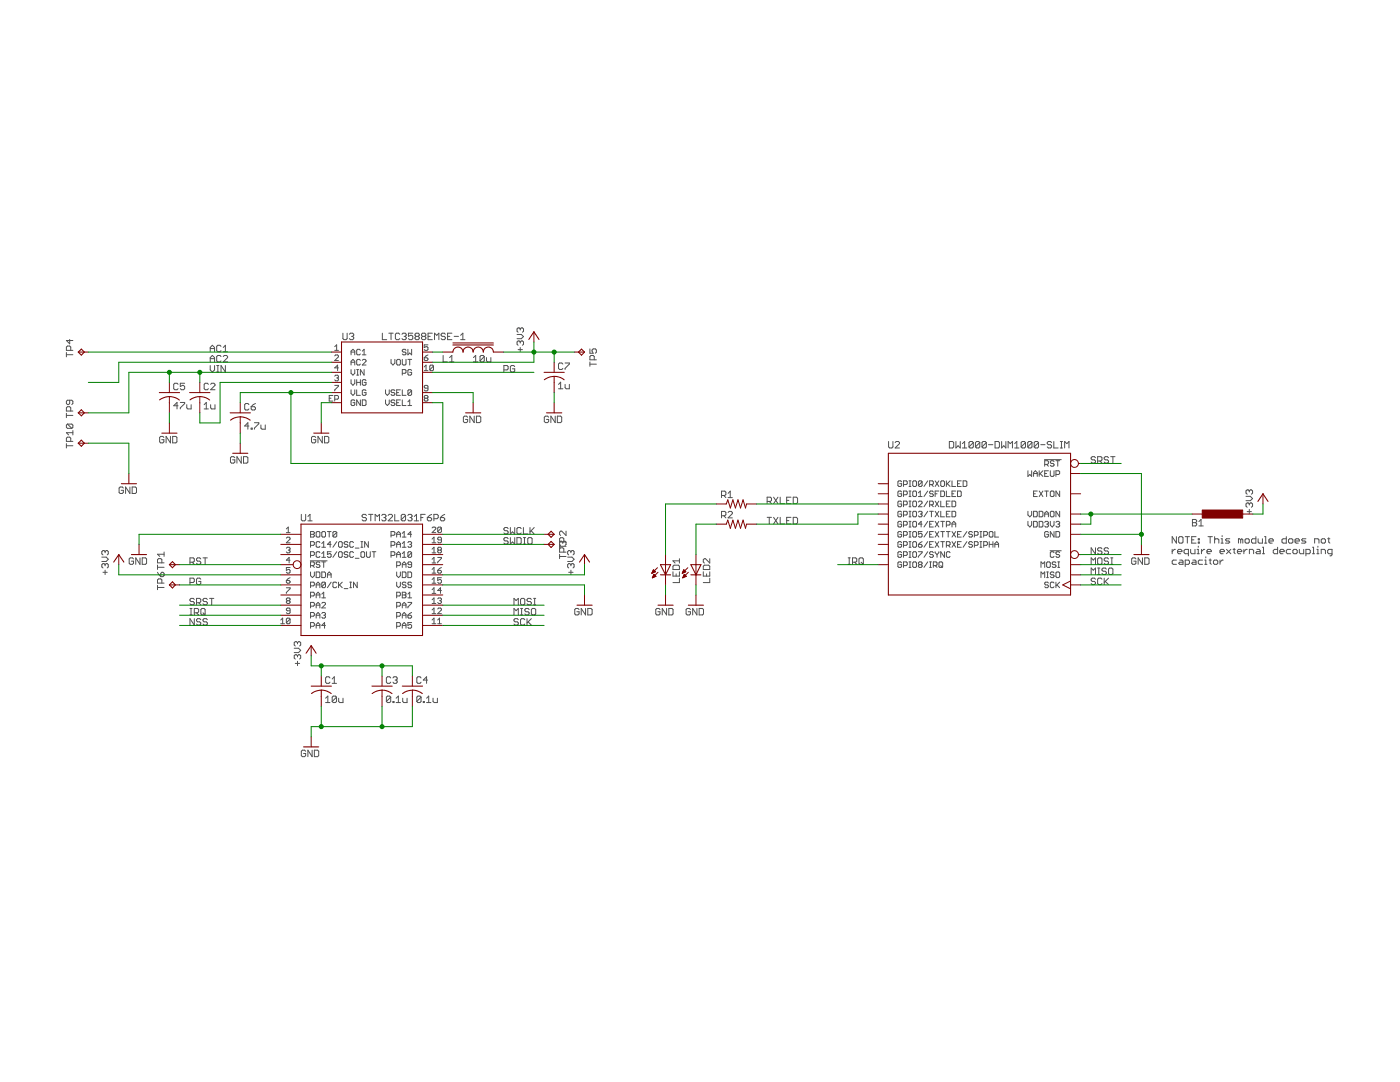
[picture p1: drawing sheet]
<svg xmlns="http://www.w3.org/2000/svg" width="279mm" height="216mm" viewBox="0 0 279 216" stroke-linecap="round" stroke-linejoin="round" font-family="sans-serif">
<g fill="none" stroke="#505050" stroke-width=".2">
<path d="M13.3 70.8h1.2M13.3 70.3v.9M13.9 79.9v.6l-.2 .2h-.2l-.2-.2v-.4l.2-.2h.8l.2 .2v.4l-.2 .2M13.9 67.7v.9l-.6-.7h1.2M14.1 69.9v-.6l-.2-.3h-.4l-.2 .3v.6h1.2M35.5 76.7l-.2-.2h-.4l-.2 .2v.9l.2 .2h.4l.2-.2M36.9 76.5h-.9v.6l.4-.2 .5 .2v.5l-.3 .2h-.4l-.2-.2M41.6 76.7l-.2-.2h-.4l-.3 .2v.9l.3 .2h.4l.2-.2M42 70.2v-.9l.4-.4 .4 .4v.9M42 72.2v-.8l.4-.5 .4 .5v.8M42 72.9v.9l.4 .4 .4-.4v-.9M42 71.6h.8"/>
<path d="M42 69.6h.8M42 76.7l.2-.2h.5l.2 .2v.2l-.9 .9h.9M43.2 72.9h.5M43.2 74.2h.5M43.5 72.9v1.3M44.1 71.1l-.2-.2h-.4l-.3 .2v.9l.3 .2h.4l.2-.2M44.1 69.1l-.2-.2h-.4l-.3 .2v.9l.3 .2h.4l.2-.2M44.6 71.1l.2-.2h.4l.2 .2v.3l-.8 .8h.8M44.6 69.3l.4-.4v1.3M44.6 70.2h.8M45 72.9v1.3l-.9-1.3v1.3M65.7 79.5h.4"/>
<path d="M66.4 78.9h-.7v1.1h.7M66.8 69.2l.4-.4v1.1M66.8 71l.2-.2h.4l.1 .2v.2l-.7 .7h.7M66.8 75.1l.2-.2h.4l.1 .2-.1 .3M66.8 76.9h.7v.2l-.7 .7v.2M66.8 79.7h.6l.1-.2v-.4l-.1-.2h-.6v1.1M66.8 69.9h.7M67.2 75.4h.2M67.4 75.4l.1 .2-.1 .4h-.4l-.2-.2M67.5 73.4h-.7l.6-.5v1.1M68.4 66.5v1.1l.2 .2h.5l.2-.2v-1.1M69.7 66.7l.2-.2h.5l.2 .2-.2 .4"/>
<path d="M70.1 70.8v-.7l.3-.4 .4 .4v.7M70.1 72.8v-.7l.3-.4 .4 .4v.7M70.1 73.7v.8l.3 .3 .4-.3v-.8M70.1 75.8v.7l.3 .4 .4-.4v-.7M70.1 77.8v.7l.3 .4 .4-.4v-.7M70.1 70.3h.7M70.1 72.3h.7M70.1 67.1h.3M70.4 67.1l.2 .2v.3l-.2 .2h-.5l-.2-.2M70.8 80l-.2-.2h-.3l-.2 .2v.7l.2 .2h.3l.2-.2v-.4h-.4M71.2 75.8v1.1M71.2 77.8v1.1h.7"/>
<path d="M71.2 76.3h.7M71.2 74.8h.4M71.2 73.7h.4M71.4 73.7v1.1M71.9 69.9l-.2-.2h-.3l-.2 .2v.7l.2 .2h.3l.2-.2M71.9 71.9l-.2-.2h-.3l-.2 .2v.7l.2 .2h.3l.2-.2M71.9 79.8v1.1l-.7-1.1v1.1M71.9 75.8v1.1M72.3 79.8h.6l.1 .2v.7l-.1 .2h-.6zM72.3 71.9l.2-.2h.4l.1 .2v.2l-.7 .7h.7M72.3 70.8h.7M72.3 70.1l.4-.4v1.1"/>
<path d="M72.7 73.7v1.1l-.8-1.1v1.1M73 78l-.1-.2h-.4l-.2 .2v.7l.2 .2h.4l.1-.2v-.4h-.3M73 75.9l-.1-.1h-.4l-.2 .1v.8l.2 .2h.4l.1-.2v-.4h-.3M76.3 66.5v1.3h.9M76.9 77.8v.7l.4 .4 .4-.4v-.7M76.9 79.8v.7l.4 .4 .4-.4v-.7M77.6 66.5h.9M78 71.7v.8l.4 .3 .4-.3v-.8M78 66.5v1.3M78.8 78l-.2-.2h-.4l-.2 .2 .2 .3h.4l.2 .2-.2 .4h-.4l-.2-.2M78.8 80l-.2-.2h-.4l-.2 .4 .2 .1h.4l.2 .4-.2 .2h-.4l-.2-.2M79.2 78.3h.3"/>
<path d="M79.4 71.7h.3l.2 .2v.7l-.2 .2h-.3l-.2-.2v-.7zM79.8 66.7l-.2-.2h-.5l-.2 .2v.9l.2 .2h.5l.2-.2M79.9 77.8h-.7v1.1h.7M79.9 79.8h-.7v1.1h.7M80.2 66.7l.2-.2h.5l.2 .2-.2 .4M80.3 71.7v.9l.2 .2h.3l.2-.2v-.9M80.3 74.5h.5l.2-.2v-.4l-.2-.2h-.5v1.1M80.3 77.8v1.1h.7M80.3 79.8v1.1h.7M80.6 67.1h.3M80.9 67.1l.2 .2v.3l-.2 .2h-.5l-.2-.2M81 69.9l-.2-.2h-.3l-.2 .2 .2 .4h.3l.2 .1-.2 .4h-.3l-.2-.2"/>
<path d="M81.4 69.7v1.1l.4-.4 .3 .4v-1.1M81.4 71.7h.7M81.8 71.7v1.1M82.1 73.9l-.1-.2h-.4l-.2 .2v.8l.2 .1h.4l.1-.1v-.4h-.3M82.1 78l-.1-.2h-.4l-.2 .2v.7M82.1 78v.7l-.1 .2h-.4l-.2-.2M82.1 78l-.7 .7M82.4 66.5h-.9v.6l.4-.2h.3l.2 .2v.5l-.2 .2h-.5l-.2-.2M83 67.1l-.2 .2v.3l.2 .2h.5l.2-.2v-.3l-.2-.2M83 67.1l-.2-.2 .2-.4h.5l.2 .2-.2 .4M83 67.1h.5M84.3 67.1l-.2 .2v.3l.2 .2h.5l.2-.2v-.3l-.2-.2"/>
<path d="M84.3 67.1l-.2-.2 .2-.4h.5l.2 .2-.2 .4M84.3 67.1h.5M84.7 71.4h.5l.2 .4-.2 .1h-.4l-.1-.1zM84.7 73.2l.3-.3v1.1M84.7 74h.7M84.8 79.5l-.1-.2 .1-.4h.4l.2 .2-.2 .4M84.8 79.5l-.1 .2 .1 .3h.4l.2-.2-.2-.3M84.8 79.5h.4M85.4 68.8h-.7v.6l.3-.2 .4 .2v.3l-.2 .2h-.4l-.1-.2M85.4 77.4h-.6l-.1-.1 .1-.4h.4l.2 .2v.7l-.2 .2h-.4l-.1-.2M85.4 70.8l-.7 .6M85.4 67.1h.5"/>
<path d="M86.3 66.5h-.9v1.3h.9M86.5 73l-.2-.1h-.3l-.2 .1v.8M86.5 73v.8l-.2 .2h-.3l-.2-.2M86.5 73l-.7 .8M86.7 67.8v-1.3l.5 .4 .4-.4v1.3M88.4 70.9v1.3h.9M88.9 66.7l-.2-.2h-.5l-.2 .2 .2 .4h.5l.2 .2v.3l-.2 .2h-.5l-.2-.2M89.3 67.1h.5M89.7 72.2h.9M89.7 71.4l.5-.5v1.3M90.2 66.5h-.9v1.3h.9M90.6 67.1h.9"/>
<path d="M91.9 67.8h.9M91.9 66.9l.5-.4v1.3M94.5 71.4l.4-.5v1.3M94.5 72.2h.9M96.6 71.1v.9l-.2 .2h-.4l-.2-.2M96.6 71.1l-.2-.2h-.4l-.2 .2v.9M96.6 71.1l-.8 .9M97.1 71.4v.6l.2 .2h.7v-.8M100.6 73.8h.6l.2-.2v-.4l-.2-.3h-.6v1.3M102.7 73.2l-.2-.3h-.4l-.2 .3v.8l.2 .2h.4l.2-.2v-.4h-.4M103.2 66.7h.8l.5 .5-.5 .4h-.8M103.4 69.8h.9"/>
<path d="M103.8 65.6v.2M103.8 68.2v.3M103.8 69.3v.9M103.8 68.2l-.2-.2-.4 .2v.5l.2 .2M103.8 65.6l-.2-.2-.4 .2v.5l.2 .2M103.8 68.2l.2-.2h.3l.2 .2v.5l-.2 .2M103.8 65.6l.2-.2h.3l.2 .2v.5l-.2 .2M111.5 76.7l.4-.4v1.3M111.5 77.6h.8M112.3 72.6l-.2-.2h-.4l-.2 .2v.9l.2 .2h.4l.2-.2M112.8 76.7v.6l.2 .3h.6v-.9M112.8 72.4h.8v.2l-.8 .9v.2"/>
<path d="M117.7 69.6v.9h.7l-.2-.4 .2-.5h.4l.2 .2v.5l-.2 .2M117.7 72.7h1.3M117.7 72.2v.9M118.6 71.8v-.7l-.2-.2h-.5l-.2 .2v.7h1.3M13.3 82.9h1.2M13.3 82.5v.8M13.3 88.5v.9M13.3 88.9h1.2M13.5 84.6l-.2 .2v.5l.2 .2h.8M13.5 84.6h.8l.2 .2v.5l-.2 .2M13.5 84.6l.8 .9M14.1 82v-.6l-.2-.2h-.4l-.2 .2v.6h1.2"/>
<path d="M14.1 88.1v-.7l-.2-.2h-.4l-.2 .2v.7h1.2M14.5 85.9v.9M14.5 86.3h-1.2l.4 .5M24.6 97.4l-.2-.2h-.4l-.2 .2v.9l.2 .2h.4l.2-.2v-.5h-.4M25.9 97.2v1.3l-.8-1.3v1.3M26.4 97.2h.6l.2 .2v.9l-.2 .2h-.6zM32.7 87.3l-.2-.2h-.4l-.2 .2v.9l.2 .2h.4l.2-.2v-.5h-.4M34 87.1v1.3l-.9-1.3v1.3M34.5 87.1h.6l.2 .2v.9l-.2 .2h-.6zM35.5 81h-.8l.6-.7v1.3M36 80.3h.9v.2l-.9 .9v.2M37.3 80.8v.6l.2 .2h.6v-.8"/>
<path d="M40.7 80.8l.5-.5v1.3M40.7 81.6h.9M42 80.8v.6l.2 .2h.7v-.8M46.9 91.3l-.3-.2h-.4l-.2 .2v.9l.2 .2h.4l.3-.2v-.4h-.5M48.2 91.1v1.3l-.9-1.3v1.3M48.6 91.1h.7l.2 .2v.9l-.2 .2h-.7zM49.7 85h-.9l.7-.7v1.3M49.7 80.7l-.2-.2h-.5l-.2 .2v.9l.2 .2h.5l.2-.2M50.1 81.2h.7l.2 .4-.2 .2h-.5l-.2-.2zM50.1 85.4h.2v.2h-.2zM50.8 84.3h.8v.3l-.8 .8v.2M51 80.5l-.9 .7"/>
<path d="M52.1 84.8v.6l.2 .2h.6v-.8M63 87.3l-.2-.2h-.4l-.2 .2v.9l.2 .2h.4l.2-.2v-.5h-.4M64.3 87.1v1.3l-.8-1.3v1.3M64.8 87.1h.6l.2 .2v.9l-.2 .2h-.6zM79.2 80.3h.3M81.4 80.2l.4-.4v1.1M81.4 80.9h.7M93.3 83.2l-.2-.2h-.4l-.2 .2v.9l.2 .2h.4l.2-.2v-.4h-.4M94.6 83v1.3l-.8-1.3v1.3M95.1 83h.6l.2 .2v.9l-.2 .2h-.6zM109.5 83.2l-.2-.2h-.4l-.3 .2v.9l.3 .2h.4l.2-.2v-.4h-.4M110.8 83v1.3l-.9-1.3v1.3"/>
<path d="M111.2 83h.7l.2 .2v.9l-.2 .2h-.7zM144 98.9h.7l.2-.2v-.5l-.2-.2h-.7v1.3M144.4 98.9l.5 .4M145.3 98.4l.4-.4v1.3M145.3 99.3h.9M154.4 99.2l.9 1.3M155.3 99.2l-.9 1.3M155.7 99.2v1.3h.9M157 99.8h.4M157.9 99.2h-.9v1.3h.9M158.3 99.2h.6l.3 .2v.9l-.3 .2h-.6zM177.3 88.1v1.1l.3 .2h.4l.2-.2v-1.1"/>
<path d="M178.6 88.3l.3-.2h.4l.2 .2v.2l-.9 .9h.9M179.9 98.2l-.2-.2h-.3l-.2 .2v.7l.2 .2h.3l.2-.2v-.4h-.3M179.9 96.1l-.2-.2h-.3l-.2 .2v.8l.2 .2h.3l.2-.2v-.4h-.3M180.3 98.7h.6l.2-.2v-.3l-.2-.2h-.6v1.1M180.3 96.7h.6l.2-.2v-.4l-.2-.2h-.6v1.2M181.4 98h.4M181.4 99.1h.4M181.4 100h.4M181.4 95.9h.4M181.4 97.1h.4M181.6 95.9v1.2M181.6 98v1.1"/>
<path d="M181.6 100v1.1M182.4 98h.3l.2 .2v.7l-.2 .2h-.3l-.2-.2v-.7zM182.4 95.9h.3l.2 .2v.8l-.2 .2h-.3l-.2-.2v-.8zM182.4 100h.3l.2 .2v.7l-.2 .2h-.3l-.2-.2v-.7zM183.3 99.1h.7M183.3 98.3l.4-.3v1.1M184 96.1v.8l-.2 .2h-.3l-.2-.2M184 96.1l-.2-.2h-.3l-.2 .2v.8M184 96.1l-.7 .8M185.1 100l-.7 1.1M185.1 98l-.7 1.1M185.1 95.9l-.7 1.2"/>
<path d="M185.5 96.7h.6l.2-.2v-.4l-.2-.2h-.6v1.2M185.9 96.7l.4 .4M186.3 98.2l-.2-.2h-.4l-.2 .3 .2 .2h.4l.2 .4-.2 .2h-.4l-.2-.2M186.6 98.5h.4M186.6 100l.8 1.1M186.6 95.9l.8 1.2M187.4 98h-.8v1.1M187.4 100l-.8 1.1M187.4 95.9l-.8 1.2M187.7 98h.6l.2 .2v.7l-.2 .2h-.6zM187.7 100v1.1h.8M187.9 95.9h.4l.2 .2v.8l-.2 .2h-.4l-.2-.2v-.8z"/>
<path d="M188.9 98v1.1h.7M188.9 95.9v1.2M189.1 96.5l.5 .6M189.5 88.1h.6l.2 .2v.9l-.2 .2h-.6zM189.6 100h-.7v1.1h.7M189.6 95.9l-.7 .8M190 98.5h.4M190 95.9v1.2h.7M190 100h.5l.2 .2v.7l-.2 .2h-.5zM190.7 98h-.7v1.1h.7M190.8 88.1v1.3l.4-.5 .4 .5v-1.3M191.1 98h.6l.1 .2v.7l-.1 .2h-.6z"/>
<path d="M191.1 96.5h.4M191.8 95.9h-.7v1.2h.7M192.1 89.4h.8M192.1 88.5l.4-.4v1.3M192.2 95.9h.6l.2 .2v.8l-.2 .2h-.6zM194.2 88.3v.9l-.2 .2h-.4l-.2-.2M194.2 88.3l-.2-.2h-.4l-.2 .2v.9M194.2 88.3l-.8 .9M195.5 88.3v.9l-.2 .2h-.4l-.2-.2M195.5 88.3l-.2-.2h-.4l-.2 .2v.9M195.5 88.3l-.8 .9M196.8 88.3v.9l-.2 .2h-.4l-.2-.2"/>
<path d="M196.8 88.3l-.2-.2h-.4l-.2 .2v.9M196.8 88.3l-.8 .9M197.3 88.7h.8M198.6 88.1h.6l.3 .2v.9l-.3 .2h-.6zM199.9 88.1v1.3l.4-.5 .4 .5v-1.3M201.2 89.4v-1.3l.4 .4 .5-.4v1.3M202.5 89.4h.8M202.5 88.5l.4-.4v1.3M204.7 88.3v.9l-.3 .2h-.4l-.2-.2M204.7 88.3l-.3-.2h-.4l-.2 .2v.9M204.7 88.3l-.9 .9M205.1 93.9v1.2l.4-.4 .4 .4v-1.2"/>
<path d="M206 88.3v.9l-.3 .2h-.4l-.2-.2M206 88.3l-.3-.2h-.4l-.2 .2v.9M206 88.3l-.9 .9M206.3 95.1v-.8l.3-.4 .4 .4v.8M206.3 98.5h.3M206.3 94.5h.7M207 98h-.7v1.1h.7M207.3 88.3v.9l-.2 .2h-.5l-.2-.2M207.3 88.3l-.2-.2h-.5l-.2 .2v.9M207.3 88.3l-.9 .9M207.4 98l.7 1.1M207.4 93.9v1.2"/>
<path d="M207.6 94.5l.5 .6M207.7 88.7h.9M208.1 98l-.7 1.1M208.1 93.9l-.7 .8M208.4 91.7h3.4M208.5 98h.7M208.5 94.5h.4M208.5 92.7h.6l.1-.2v-.4l-.1-.2h-.6v1.1M208.9 98v1.1M208.9 92.7l.3 .3M209.2 93.9h-.7v1.2h.7M209.6 93.9v1l.2 .2h.4l.2-.2v-1"/>
<path d="M209.8 98h.4l.2 .2v.7l-.2 .2h-.4l-.2-.2v-.7zM209.9 88.3l-.2-.2h-.5l-.2 .2 .2 .4h.5l.2 .2v.3l-.2 .2h-.5l-.2-.2M210.3 88.1v1.3h.9M210.4 92.1l-.2-.2h-.4l-.2 .2 .2 .4h.4l.2 .2-.2 .3h-.4l-.2-.2M210.7 94.7h.6l.2-.2v-.4l-.2-.2h-.6v1.2M210.7 91.9h.8M211.1 91.9v1.1M211.5 98v1.1l-.8-1.1v1.1M211.6 89.4h.4M211.6 88.1h.4M211.8 88.1v1.3M212.5 89.4v-1.3l.4 .4 .4-.4v1.3"/>
<path d="M218.6 91.3l-.2-.2h-.4l-.2 .2 .2 .5h.4l.2 .2v.2l-.2 .2h-.4l-.2-.2M219.1 92h.6l.2-.2v-.5l-.2-.2h-.6v1.3M219.5 92l.4 .4M221.2 91.3l-.2-.2h-.4l-.2 .2 .2 .5h.4l.2 .2v.2l-.2 .2h-.4l-.2-.2M221.7 91.1h.8M222.1 91.1v1.3M248.7 99h.8l.5 .5-.5 .4h-.8M249.3 98v.2M249.3 98l-.2-.3-.4 .3v.4l.2 .2M249.3 98l.2-.3 .5 .3v.4l-.3 .2M20.3 111.2h.9l.4 .4-.4 .4h-.9M20.6 114.2h.8"/>
<path d="M21 110.1v.2M21 112.7v.2M21 113.8v.8M21 112.7l-.2-.2-.5 .2v.4l.3 .2M21 110.1l-.2-.2-.5 .2v.4l.3 .2M21 112.7l.2-.2h.2l.2 .2v.4l-.2 .2M21 110.1l.2-.2h.2l.2 .2v.4l-.2 .2M26.6 111.5l-.2-.2h-.4l-.2 .2v.9l.2 .2h.4l.2-.2v-.4h-.4M27.9 111.3v1.3l-.8-1.3v1.3M28.4 111.3h.6l.3 .2v.9l-.3 .2h-.6zM31.4 113.2h1.3M31.4 112.8v.8"/>
<path d="M31.4 116.8v.9M31.4 117.2h1.3M31.4 114.2l.7 .9M32.1 114.4l.4-.2 .2 .2v.5l-.2 .2h-.4zM32.3 112.3v-.6l-.2-.2h-.4l-.3 .2v.6h1.3M32.3 116.4v-.7l-.2-.2h-.4l-.3 .2v.7h1.3M32.7 110.6h-1.3l.5 .4M32.7 110.2v.8M37.9 112.2h.7l.2-.2v-.5l-.2-.2h-.7v1.3M37.9 116.2h.7l.2-.2v-.4l-.2-.2h-.7v1.2M38.3 112.2l.5 .4M38.8 119.6l-.2-.2h-.5l-.2 .4 .2 .2h.5l.2 .5-.2 .2h-.5l-.2-.2"/>
<path d="M40.1 111.5l-.2-.2h-.5l-.2 .2v.3l.2 .2h.5l.2 .2-.2 .4h-.5l-.2-.2M40.1 115.6l-.2-.2h-.5l-.2 .2v.8l.2 .2h.5l.2-.2v-.4h-.5M40.5 111.3h.9M40.9 111.3v1.3M41.4 119.6l-.2-.2h-.5l-.2 .4 .2 .2h.5l.2 .5-.2 .2h-.5l-.2-.2M41.8 119.4h.9M42.2 119.4v1.3M57.1 109.4l.2-.2h.4l.2 .2-.2 .4M57.1 107.4l.2-.2h.4l.2 .2v.2l-.8 .7h.8M57.1 105.5l.4-.3v1.1M57.1 106.3h.8M57.1 115.8h.6l.2 .4-.2 .2h-.4l-.2-.2z"/>
<path d="M57.1 117.3h.8v.2l-.8 .7v.2M57.3 119.9l-.2-.2 .2-.4h.4l.2 .2-.2 .4M57.3 119.9l-.2 .2 .2 .3h.4l.2-.2-.2-.3M57.3 119.9h.4M57.5 109.8h.2M57.7 109.8l.2 .1-.2 .4h-.4l-.2-.2M57.9 111.8h-.8l.6-.6v1.1M57.9 113.2h-.8v.6l.4-.2 .4 .2v.4l-.2 .2h-.4l-.2-.2M57.9 115.3l-.8 .5M60.1 102.6v1.1l.2 .2h.5l.2-.2v-1.1M61.4 103.9h.9M61.4 103.1l.5-.5v1.3"/>
<path d="M61.9 111.9h3.4M62 110.8h.5l.2-.1v-.4l-.2-.2h-.5v1.1M62 106.1h.5l.2 .1-.2 .4 .2 .4-.2 .2h-.5zM62 108.8h.5l.2-.2v-.3l-.2-.2h-.5v1.1M62 112.9h.5l.2-.2v-.4l-.2-.2h-.5v1.1M62 114.1v.8l.4 .4 .3-.4v-.8M62 116.9h.5l.2-.2v-.4l-.2-.1h-.5v1.1M62 118.9h.5l.2-.2v-.3l-.2-.2h-.5v1.1M62 106.6h.5M62.4 112.9l.3 .3M63.1 106.2l.2-.1h.4l.1 .1v.8l-.1 .2h-.4l-.2-.2zM63.1 114.1h.6l.1 .2v.8l-.1 .2h-.6z"/>
<path d="M63.1 116.7h.7M63.1 117.3v-.8l.4-.3 .3 .3v.8M63.1 119.3v-.7l.4-.4 .3 .4v.7M63.1 118.7h.7M63.8 110.3l-.1-.2h-.4l-.2 .2v.7l.2 .2h.4l.1-.2M63.8 108.3l-.1-.2h-.4l-.2 .2v.7l.2 .2h.4l.1-.2M63.8 112.3l-.1-.2h-.4l-.2 .4 .2 .2h.4l.1 .4-.1 .1h-.4l-.2-.1M64.2 109.2h.8M64.2 111.2h.8M64.2 106.2l.2-.1h.4l.2 .1v.8l-.2 .2h-.4l-.2-.2zM64.2 112.1h.8M64.2 114.1h.6l.2 .2v.8l-.2 .2h-.6z"/>
<path d="M64.2 108.5l.4-.4v1.1M64.2 110.5l.4-.4v1.1M64.2 118.6l.4-.4v1.1M64.2 119.3h.8M64.6 112.1v1.1M65 116.3l-.2-.1h-.4l-.2 .1v.8M65 116.3v.8l-.2 .2h-.4l-.2-.2M65 116.3l-.8 .8M65.3 106.1h.8M65.3 114.7h.8M65.3 115.3v-.8l.4-.4 .4 .4v.8M65.7 106.1v1.1"/>
<path d="M66.1 110.1h-.8v.6l.4-.2 .4 .2v.3l-.2 .2h-.4l-.2-.2M66.1 108.6h-.8l.6-.5v1.1M66.1 116.2l-.8 1.1M67.2 106.2l-.2-.1h-.4l-.2 .1v.8M67.2 106.2v.8l-.2 .2h-.4l-.2-.2M67.2 116.3l-.2-.1h-.4l-.2 .1v.8l.2 .2h.4l.2-.2M67.2 106.2l-.8 .8M67.2 108.1l-.8 1.1M67.2 110.1l-.8 1.1M67.6 116.2v1.1M67.8 110.1h.3l.2 .2v.7l-.2 .2h-.3l-.2-.2v-.7zM67.8 108.1h.3l.2 .2v.7l-.2 .2h-.3l-.2-.2v-.7z"/>
<path d="M67.8 116.7l.5 .6M68.3 116.2l-.7 .7M68.7 117.5h.7M69.4 110.3l-.2-.2h-.3l-.2 .2 .2 .4h.3l.2 .1-.2 .4h-.3l-.2-.2M69.4 108.3l-.2-.2h-.3l-.2 .4 .2 .1h.3l.2 .4-.2 .2h-.3l-.2-.2M69.8 116.2h.4M69.8 117.3h.4M70 116.2v1.1M70.5 110.3l-.1-.2h-.4l-.2 .2v.7l.2 .2h.4l.1-.2M70.5 108.3l-.1-.2h-.4l-.2 .2v.7l.2 .2h.4l.1-.2M70.9 109.4h.7M70.9 111.4h.7"/>
<path d="M71.3 116.2v1.1l-.8-1.1v1.1M72 109.2h.4M72 108.1h.4M72.2 110.1h.4l.2 .2v.7l-.2 .2h-.4l-.2-.2v-.7zM72.2 108.1v1.1M73.1 102.8l-.2-.2h-.4l-.2 .2 .2 .5h.4l.2 .2-.2 .4h-.4l-.2-.2M73.2 110.1v.9l.1 .2h.4l.2-.2v-.9M73.5 108.1v1.1l-.7-1.1v1.1M73.6 102.6h.8M74 102.6v1.3M74.3 110.1h.7M74.6 110.1v1.1"/>
<path d="M74.9 103.9v-1.3l.4 .5 .4-.5v1.3M76.2 102.8l.2-.2h.4l.2 .2-.2 .5M76.6 103.3h.2M76.8 103.3l.2 .2-.2 .4h-.4l-.2-.2M77.5 102.8l.2-.2h.4l.2 .2v.3l-.8 .8h.8M78 110.8h.6l.2-.1v-.4l-.2-.2h-.6v1.1M78 106.8h.6l.2-.2v-.4l-.2-.1h-.6v1.1M78 108.8h.6l.2-.2v-.3l-.2-.2h-.6v1.1M78.8 102.6v1.3h.8M79.2 109.2v-.7l.3-.4 .4 .4v.7M79.2 110.7h.7M79.2 106.6h.7"/>
<path d="M79.2 108.6h.7M79.2 112.9h.5l.2-.2v-.4l-.2-.2h-.5v1.1M79.2 118.9h.5l.2-.2v-.3l-.2-.2h-.5v1.1M79.2 107.2v-.8l.3-.3 .4 .3v.8M79.2 111.2v-.7l.3-.4 .4 .4v.7M79.2 114.1v.8l.3 .4 .4-.4v-.8M79.2 116.2v.7l.3 .4 .4-.4v-.7M80.3 109.2h.7M80.3 110.5l.4-.4v1.1M80.3 111.2h.7M80.3 107.2h.7M80.3 112.7h.7"/>
<path d="M80.3 114.1h.5l.2 .2v.8l-.2 .2h-.5zM80.3 118.2h.5l.2 .2-.2 .3 .2 .4-.2 .2h-.5zM80.3 118.7h.5M80.3 113.2v-.7l.4-.4 .3 .4v.7M80.3 106.4l.4-.3v1.1M80.3 108.5l.4-.4v1.1M80.9 102.8l-.2-.2h-.4l-.2 .2v.9M80.9 102.8v.9l-.2 .2h-.4l-.2-.2M80.9 102.8l-.8 .9M81 116.3l-.2-.1h-.3l-.2 .1 .2 .4h.3l.2 .2-.2 .4h-.3l-.2-.2M81.4 102.8l.2-.2h.4l.2 .2-.2 .5M81.4 108.3l.2-.2h.4l.1 .2-.1 .3"/>
<path d="M81.4 114.1h.6l.1 .2v.8l-.1 .2h-.6zM81.4 119.3h.7M81.4 118.6l.4-.4v1.1M81.8 108.6h.2M81.8 103.3h.2M82 108.6l.1 .2-.1 .4h-.4l-.2-.2M82 103.3l.2 .2-.2 .4h-.4l-.2-.2M82.1 110.3l-.1-.2h-.4l-.2 .2v.7M82.1 110.3v.7l-.1 .2h-.4l-.2-.2M82.1 106.6h-.7l.6-.5v1.1M82.1 112.7h-.5l-.2-.2 .2-.4h.4l.1 .2v.8l-.1 .1h-.4l-.2-.1M82.1 116.3l-.1-.1h-.4l-.2 .3 .2 .2h.4l.1 .4-.1 .2h-.4l-.2-.2"/>
<path d="M82.1 110.3l-.7 .7M82.7 103.9h.8M82.7 103.1l.4-.5v1.3M84 103.3h.4M84.9 102.6h-.9v1.3M85.3 103.3h.6l.2 .4-.2 .2h-.4l-.2-.2zM86.1 102.6l-.8 .7M86.2 107.6l.4-.4v1.1M86.2 109.6l.4-.4v1.1M86.2 111.6l.4-.4v1.1M86.2 113.6l.4-.4v1.2M86.2 115.6l.4-.3v1.1"/>
<path d="M86.2 117.7l.4-.4v1.1M86.2 119.7l.4-.4v1.1M86.2 105.3l.2-.1h.4l.2 .1v.2l-.8 .8h.8M86.2 112.3h.8M86.2 108.3h.8M86.2 110.3h.8M86.2 114.4h.8M86.2 116.4h.8M86.2 118.4h.8M86.6 103.5h.6l.3-.2v-.5l-.3-.2h-.6v1.3M87.4 111.2h.7v.2l-.7 .8v.1M87.4 113.8h.5l.2 .4-.2 .2h-.4l-.1-.2z"/>
<path d="M87.4 119.5l.1-.2h.4l.2 .2-.2 .4M87.5 109.8l-.1-.2 .1-.4h.4l.2 .2-.2 .4M87.5 109.8h.4M87.5 109.8l-.1 .1 .1 .4h.4l.2-.2-.2-.3M87.7 119.9h.2M87.9 103.3h.6l.3 .4-.3 .2h-.4l-.2-.2zM87.9 119.9l.2 .2-.2 .3h-.4l-.1-.2M88.1 107.7h-.6l-.1-.1 .1-.4h.4l.2 .2v.7l-.2 .2h-.4l-.1-.2M88.1 115.3h-.7v.5l.5-.2 .2 .2v.4l-.2 .2h-.4l-.1-.2M88.1 105.3l-.2-.1h-.4l-.1 .1v.8M88.1 105.3v.8l-.2 .2h-.4l-.1-.2M88.1 117.8h-.7l.5-.5v1.1"/>
<path d="M88.1 113.2l-.7 .6M88.1 105.3l-.7 .8M88.8 102.6l-.9 .7M101.4 107.5l-.2-.2h-.4l-.2 .2v.2l.2 .2h.4l.2 .2-.2 .5h-.4l-.2-.2M101.4 105.5l-.2-.2h-.4l-.2 .2 .2 .4h.4l.2 .2-.2 .5h-.4l-.2-.3M101.9 105.3v1.3l.4-.5 .4 .5v-1.3M101.9 107.3v1.3l.4-.5 .4 .5v-1.3M103.2 107.3h.6l.2 .2v.9l-.2 .2h-.6zM104 105.5l-.2-.2h-.4l-.2 .2v.8l.2 .3h.4l.2-.3M104.1 119.4h.4l.2 .2v.9l-.2 .2h-.4l-.2-.2v-.9zM104.5 105.3v1.3h.8M104.5 107.3h.4"/>
<path d="M104.5 108.6h.4M104.7 107.3v1.3M105.5 107.3h.5l.2 .2v.9l-.2 .2h-.5l-.2-.2v-.9zM105.8 105.3v1.3M106 105.9l.6 .7M106 119.6l-.2-.2h-.4l-.2 .4 .2 .2h.4l.2 .5-.2 .2h-.4l-.2-.2M106.5 119.4h.4M106.6 105.3l-.8 .8M106.7 119.4v1.3M111.7 109h1.3M111.7 110.6v.9M111.7 111h1.3"/>
<path d="M111.7 108.6l.2 .3M112.3 108.2l-.2-.2h-.2l-.2 .2v1.3M112.3 108.2l.2-.2h.3l.2 .2v.4l-.2 .3M112.3 108.2v.2M112.5 110.2v-.7l-.2-.2h-.4l-.2 .2v.7h1.3M112.5 108.1v-.6l-.2-.2h-.4l-.2 .2v.6h1.3M113 106v.8l-.9-.8-.4 .2v.4l.2 .2M113.3 111.2h.9l.4 .4-.4 .4h-.9M113.5 114.2h.9M113.9 112.7l-.2-.2h-.2l-.2 .2v.4l.2 .2M113.9 112.7l.3-.2h.2l.2 .2v.4l-.2 .2M113.9 110.1l-.2-.2h-.2l-.2 .2v.4l.2 .2"/>
<path d="M113.9 110.1l.3-.2h.2l.2 .2v.4l-.2 .2M113.9 110.1v.2M113.9 112.7v.2M113.9 113.8v.8M134.3 114.1v.9h1.3v-.9M134.5 112.8h.9l.2 .2v.6h-1.3v-.6zM134.9 114.5v.5M135.6 115.4v.8h-1.3M135.6 111.5v.9M135.6 111.9h-1.3l.4 .5M140.4 114.1v.9h1.2v-.9M140.6 112.8h.8l.2 .2v.6h-1.2v-.6z"/>
<path d="M141 114.5v.5M141.6 115.4v.8h-1.2M141.6 111.5v.9l-.8-.9h-.2l-.2 .2v.4l.2 .3M144 102.9h.7l.2-.2v-.4l-.2-.3h-.7v1.3M144.4 102.9l.5 .4M145.3 102.3l.2-.3h.4l.3 .3v.2l-.9 .8h.9M153.1 103.2h.9M153.1 100.1h.6l.3-.3v-.4l-.3-.2h-.6v1.3M153.5 103.2v1.3M153.5 100.1l.5 .4M154.4 103.2l.9 1.3M155.3 103.2l-.9 1.3"/>
<path d="M155.7 103.2v1.3h.9M157 103.9h.4M157.9 103.2h-.9v1.3h.9M158.3 103.2h.6l.3 .3v.8l-.3 .2h-.6zM169.3 112.6h.4M169.3 111.3h.4M169.5 111.3v1.3M170.1 112.2h.7l.2-.2v-.5l-.2-.2h-.7v1.3M170.6 112.2l.4 .4M171.4 111.5l.2-.2h.5l.2 .2v.9l-.2 .2h-.5l-.2-.2zM171.9 112.2l.4 .4M179.9 110.3l-.2-.2h-.3l-.2 .2v.7l.2 .2h.3l.2-.2v-.3h-.3"/>
<path d="M179.9 108.3l-.2-.2h-.3l-.2 .2v.7l.2 .2h.3l.2-.2v-.4h-.3M179.9 100.2l-.2-.2h-.3l-.2 .2v.7l.2 .2h.3l.2-.2v-.3h-.3M179.9 102.2l-.2-.2h-.3l-.2 .2v.7l.2 .2h.3l.2-.2v-.3h-.3M179.9 104.2l-.2-.2h-.3l-.2 .2v.8l.2 .2h.3l.2-.2v-.4h-.3M179.9 106.2l-.2-.1h-.3l-.2 .1v.8l.2 .2h.3l.2-.2v-.4h-.3M179.9 112.3l-.2-.2h-.3l-.2 .2v.8l.2 .1h.3l.2-.1v-.4h-.3M180.3 110.8h.6l.2-.1v-.4l-.2-.2h-.6v1.1M180.3 100.7h.6l.2-.1v-.4l-.2-.2h-.6v1.1M180.3 102.8h.6l.2-.2v-.4l-.2-.2h-.6v1.1M180.3 104.8h.6l.2-.2v-.4l-.2-.2h-.6v1.2M180.3 106.8h.6l.2-.2v-.4l-.2-.1h-.6v1.1M180.3 108.8h.6l.2-.2v-.3l-.2-.2h-.6v1.1"/>
<path d="M180.3 112.9h.6l.2-.2v-.4l-.2-.2h-.6v1.1M181.4 110.1h.4M181.4 109.2h.4M181.4 111.2h.4M181.4 103.1h.4M181.4 102h.4M181.4 105.2h.4M181.4 104h.4M181.4 106.1h.4M181.4 107.2h.4M181.4 108.1h.4M181.4 101.1h.4"/>
<path d="M181.4 112.1h.4M181.4 113.2h.4M181.6 102v1.1M181.6 104v1.2M181.6 106.1v1.1M181.6 108.1v1.1M181.6 110.1v1.1M181.6 112.1v1.1M182.2 102.2l.2-.2h.3l.2 .2v.7l-.2 .2h-.3l-.2-.2zM182.2 106.2l.2-.1h.3l.2 .1v.8l-.2 .2h-.3l-.2-.2zM182.4 110.1h.3l.2 .2v.7l-.2 .2h-.3l-.2-.2v-.7zM182.4 108.1h.3l.2 .2v.7l-.2 .2h-.3l-.2-.2v-.7z"/>
<path d="M182.4 104h.3l.2 .2v.8l-.2 .2h-.3l-.2-.2v-.8zM182.4 112.1h.3l.2 .2v.8l-.2 .1h-.3l-.2-.1v-.8zM183.3 110.1h.7v.2l-.7 .7v.2M183.3 108.6h.5l.2 .4-.2 .2h-.3l-.2-.2zM183.3 100.2l.2-.2h.3l.2 .2v.2l-.7 .7h.7M183.3 102.2l.2-.2h.3l.2 .2-.2 .4M183.5 112.7l-.2-.2 .2-.4h.3l.2 .2-.2 .4M183.5 112.7l-.2 .2 .2 .3h.3l.2-.1-.2-.4M183.5 112.7h.3M183.7 102.6h.1M183.8 102.6l.2 .2-.2 .3h-.3l-.2-.2M184 106.1h-.7v.5l.5-.2 .2 .2v.4l-.2 .2h-.3l-.2-.2"/>
<path d="M184 104.6h-.7l.5-.6v1.2M184 108.1l-.7 .5M185.1 110.1l-.7 1.1M185.1 108.1l-.7 1.1M185.1 106.1l-.7 1.1M185.1 104l-.7 1.2M185.1 102l-.7 1.1M185.1 112.1l-.7 1.1M185.5 100.7h.6l.2-.1v-.4l-.2-.2h-.6v1.1M185.5 102h.8M185.5 104.6h.4M185.5 106.6h.4"/>
<path d="M185.5 108.6h.4M185.5 112.1h.4M185.5 113.2h.4M185.7 112.1v1.1M185.9 102v1.1M185.9 100.7l.4 .4M186.3 110.3l-.2-.2h-.4l-.2 .4 .2 .2h.4l.2 .3-.2 .2h-.4l-.2-.2M186.3 108.1h-.8v1.1h.8M186.3 104h-.8v1.2h.8M186.3 106.1h-.8v1.1h.8M186.3 112.9h.5l.2-.2v-.4l-.2-.2h-.5v1.1M186.6 110.1v.2l.4 .4"/>
<path d="M186.6 108.1l.8 1.1M186.6 106.1l.8 1.1M186.6 104l.8 1.2M186.6 102l.8 1.1M186.6 112.9l.4 .3M187 110.7v.5M187.4 110.1v.2l-.4 .4M187.4 108.1l-.8 1.1M187.4 106.1l-.8 1.1M187.4 104l-.8 1.2M187.4 102l-.8 1.1M187.6 112.1h.3l.2 .2v.8l-.2 .1h-.3l-.2-.1v-.8z"/>
<path d="M187.7 102v1.1h.8M187.7 104h.8M187.7 106.1h.8M187.7 108.1h.8M187.7 112.9l.4 .3M188.1 104v1.2M188.1 106.1v1.1M188.1 108.1v1.1M188.5 110.1v1.1l-.8-1.1v1.1M188.9 104.8h.5l.2-.2v-.4l-.2-.2h-.5v1.2M188.9 108.8h.5l.2-.2v-.3l-.2-.2h-.5v1.1M188.9 102.6h.3"/>
<path d="M188.9 106.1h.7M188.9 100.6h.3M189.2 108.8l.4 .4M189.2 106.1v1.1M189.6 110.3l-.2-.2h-.3l-.2 .2v.7l.2 .2h.3l.2-.2M189.6 102h-.7v1.1h.7M190 102h.5l.2 .2v.7l-.2 .2h-.5zM190 104.6h.7M190 108.1l.7 1.1M190 106.1l.7 1.1M190 105.2v-.8l.4-.4 .3 .4v.8M190.7 108.1l-.7 1.1"/>
<path d="M190.7 106.1l-.7 1.1M191.1 106.6h.4M191.1 108.6h.4M191.8 108.1h-.7v1.1h.7M191.8 106.1h-.7v1.1h.7M193 108.1l-.8 1.1M193 106.1l-.8 1.1M194.1 108.3l-.2-.2h-.4l-.2 .4 .2 .1h.4l.2 .4-.2 .2h-.4l-.2-.2M194.1 106.2l-.2-.1h-.4l-.2 .1 .2 .4h.4l.2 .2-.2 .4h-.4l-.2-.2M194.5 106.8h.5l.2-.2v-.4l-.2-.1h-.5v1.1M194.5 108.8h.5l.2-.2v-.3l-.2-.2h-.5v1.1M195.6 109.2h.3"/>
<path d="M195.6 106.1h.3M195.6 107.2h.3M195.6 108.1h.3M195.7 106.1v1.1M195.7 108.1v1.1M196.3 106.8h.6l.2-.2v-.4l-.2-.1h-.6v1.1M196.3 108.8h.6l.2-.2v-.3l-.2-.2h-.6v1.1M197.4 106.2l.2-.1h.4l.2 .1v.8l-.2 .2h-.4l-.2-.2zM197.4 108.6h.8M197.4 108.1v1.1M198.2 108.1v1.1M198.5 106.1v1.1h.8"/>
<path d="M198.5 108.6h.8M198.5 109.2v-.7l.4-.4 .4 .4v.7M205.1 102v.8l.4 .3 .4-.3v-.8M205.1 104v.8l.4 .4 .4-.4v-.8M206.3 102h.5l.2 .2v.7l-.2 .2h-.5zM206.3 104h.5l.2 .2v.8l-.2 .2h-.5zM207.4 102h.5l.2 .2v.7l-.2 .2h-.5zM207.4 104h.5l.2 .2v.8l-.2 .2h-.5zM207.8 113.2v-1.1l.3 .4 .4-.4v1.1M207.8 115.3v-1.2l.3 .4 .4-.4v1.2M208.5 103.1v-.7l.4-.4 .3 .4v.7M208.5 104.2l.2-.2h.4l.1 .2-.1 .4"/>
<path d="M208.5 102.6h.7M208.9 112.3l.2-.2h.3l.2 .2v.8l-.2 .1h-.3l-.2-.1zM208.9 104.6h.2M208.9 115.3h.3M208.9 114.1h.3M209.1 104.6l.1 .2-.1 .4h-.4l-.2-.2M209.1 114.1v1.2M209.2 106.2l-.1-.1h-.4l-.2 .1v.8l.2 .2h.4l.1-.2v-.4h-.3M209.2 116.3l-.1-.1h-.4l-.2 .1 .2 .4h.4l.1 .2-.1 .4h-.4l-.2-.2M209.6 109.9h2.2M209.6 102.2l.2-.2h.4l.2 .2v.7l-.2 .2h-.4l-.2-.2zM209.6 104v.8l.4 .4 .4-.4v-.8"/>
<path d="M210.4 110.3l-.2-.2h-.4l-.2 .2v.7l.2 .2h.4l.2-.2M210.4 106.1v1.1l-.8-1.1v1.1M210.4 114.3l-.2-.2h-.4l-.2 .2 .2 .4h.4l.2 .2-.2 .4h-.4l-.2-.2M210.4 116.3l-.2-.1h-.4l-.2 .1v.8l.2 .2h.4l.2-.2M210.7 104.2l.2-.2h.4l.2 .2-.2 .4M210.7 106.1h.6l.2 .1v.8l-.2 .2h-.6zM210.7 112.3l-.2-.2h-.3l-.2 .4 .2 .2h.3l.2 .4-.2 .1h-.3l-.2-.1M210.7 116.2v1.1M210.9 114.1h.4l.2 .2v.8l-.2 .2h-.4l-.2-.2v-.8zM210.9 116.7l.6 .6M211.1 104.6h.2M211.1 112.1h.4"/>
<path d="M211.1 113.2h.4M211.3 104.6l.2 .2-.2 .4h-.4l-.2-.2M211.3 112.1v1.1M211.5 110.3l-.2-.2h-.4l-.2 .2 .2 .4h.4l.2 .1-.2 .4h-.4l-.2-.2M211.5 102v1.1l-.8-1.1v1.1M211.5 116.2l-.8 .7M217.8 112.6v-1.3l.4 .5 .4-.5v1.3M217.8 114.6v-1.3l.4 .5 .4-.5v1.3M218.6 109.3v1.3l-.8-1.3v1.3M218.6 115.6l-.2-.2h-.4l-.2 .2 .2 .4h.4l.2 .2v.2l-.2 .2h-.4l-.2-.2M219.1 111.5l.2-.2h.4l.2 .2v.9l-.2 .2h-.4l-.2-.2zM219.1 114.6h.4"/>
<path d="M219.1 113.3h.4M219.3 113.3v1.3M219.9 109.5l-.2-.2h-.4l-.2 .2v.2l.2 .2h.4l.2 .3v.2l-.2 .2h-.4l-.2-.2M219.9 115.6l-.2-.2h-.4l-.2 .2v.8l.2 .2h.4l.2-.2M220.4 115.4v1.2M220.6 116l.6 .6M220.8 113.6l-.2-.3h-.4l-.3 .3v.2l.3 .2h.4l.2 .2v.2l-.2 .2h-.4l-.3-.2M221.2 111.5l-.2-.2h-.4l-.2 .2v.3l.2 .2h.4l.2 .2v.2l-.2 .2h-.4l-.2-.2M221.2 113.6l.2-.3h.5l.2 .3v.8l-.2 .2h-.5l-.2-.2zM221.2 109.5l-.2-.2h-.4l-.2 .2 .2 .4h.4l.2 .3v.2l-.2 .2h-.4l-.2-.2M221.2 115.4l-.8 .8M221.7 112.6h.4"/>
<path d="M221.7 111.3h.4M221.9 111.3v1.3M226.7 111.5l-.2-.2h-.4l-.3 .2v.9l.3 .2h.4l.2-.2v-.4h-.4M228 111.3v1.3l-.9-1.3v1.3M228.5 111.3h.6l.2 .2v.9l-.2 .2h-.6zM233.9 109.6v.9M234.6 109.6h-.2l-.5 .5M234.8 107.1v1.3l-.9-1.3v1.3M234.8 111.8h-.7l-.2 .2v.4l.2 .2h.7M235 110.1h.9l-.3-.5h-.4l-.2 .3v.4l.2 .2h.4M235.2 107.3l.2-.2h.5l.2 .2v.9l-.2 .2h-.5l-.2-.2zM235.4 111.8h.5l.2 .2v.6h-.7l-.2-.2 .2-.2h.7"/>
<path d="M236.5 107.1h.9M236.5 112.6h.7l.2-.2v-.4l-.2-.2h-.7v1.3M237 107.1v1.3M237.2 110.5h-.7l-.2-.2v-.4l.2-.3h.7v1.3M237.6 109.6v.7l.2 .2h.7v-.9M237.8 107.7h.5M238 103.7h.6l.2 .2-.2 .4 .2 .4-.2 .2h-.6zM238 104.3h.6M238 111.8h.5l.2 .2v.6h-.7l-.2-.2 .2-.2h.7M238.7 107.1h-.9v1.3h.9M238.9 109.6h.2v.9M238.9 110.5h.5"/>
<path d="M239.1 108.2h.3v.2h-.3zM239.1 107.5h.3v.2h-.3zM239.1 109v.2M239.3 104.9h.8M239.3 104.1l.4-.4v1.2M239.8 109.6v.9M240 111.8h-.6l-.3 .2v.4l.3 .2h.6M240.4 109.6h-.2l-.4 .5M240.4 111.8h.2v.8M240.4 112.6h.5M240.6 111.1v.2M240.9 110.1h.8l-.2-.5h-.4l-.2 .3v.4l.2 .2h.4"/>
<path d="M241.1 107.1h.9M241.3 111.8h.4M241.5 107.1v1.3M241.5 111.5v.9l.2 .2M242.4 111.8h.4l.2 .2v.4l-.2 .2h-.4l-.2-.2v-.4zM242.4 107.7l.2-.2h.4l.2 .2v.7M242.4 107.1v1.3M243.5 110.1h.8l-.2-.5h-.4l-.2 .3v.4l.2 .2h.4M243.5 111.8v.8M243.7 108.4h.4M243.7 107.5h.2v.9M243.9 106.9v.2"/>
<path d="M244.1 111.8h-.2l-.4 .4M244.8 109.6l.8 .9M245.4 107.5h-.6l-.2 .2 .2 .2h.4l.2 .3-.2 .2h-.6M245.6 109.6l-.8 .9M246.1 109.6h.4M246.3 109.4v.9l.2 .2M247 110.1h.8l-.2-.5h-.4l-.2 .3v.4l.2 .2h.4M247.6 107.7l-.4-.2v.9M247.6 107.7v.7M247.6 107.7l.2-.2 .2 .2v.7M248.2 109.6v.9M248.5 107.7l.2-.2h.4l.2 .2v.5l-.2 .2h-.4l-.2-.2z"/>
<path d="M248.9 109.6h-.2l-.5 .5M248.9 102.1h.8M249.3 100.6v.2M249.3 101.6v.9M249.3 100.6l.2-.2 .5 .2v.4l-.3 .2M249.3 100.6l-.2-.2-.4 .2v.4l.2 .2M249.3 110.5v-.9h.7l.2 .3v.6M250.6 107.1v1.3h-.6l-.2-.2v-.5l.2-.2h.6M250.8 109.6h.5l.2 .3v.6h-.7l-.2-.2 .2-.2h.7M251.1 107.5v.7l.2 .2h.6v-.9M251.9 110.5h.5M251.9 109.2h.3v1.3"/>
<path d="M252.4 107.1h.2v1.3M252.4 108.4h.4M253.2 107.9h.9v-.2l-.2-.2h-.4l-.3 .2v.5l.3 .2h.4M255 109.2v1.3h-.7l-.2-.2v-.4l.2-.3h.7M255.4 110.1h.9l-.2-.5h-.5l-.2 .3v.4l.2 .2h.5M256.7 107.1v1.3h-.6l-.3-.2v-.5l.3-.2h.6M257.4 107.5h.4l.2 .2v.5l-.2 .2h-.4l-.2-.2v-.5zM257.6 109.6h-.7l-.2 .3v.4l.2 .2h.7M258.2 109.6h.5l.2 .3v.4l-.2 .2h-.5l-.2-.2v-.4zM258.4 107.9h.9v-.2l-.2-.2h-.4l-.3 .2v.5l.3 .2h.4M259.3 109.6v.7l.2 .2h.7v-.9M260.6 107.5h-.6l-.2 .2 .2 .2h.4l.2 .3-.2 .2h-.6"/>
<path d="M260.6 110.5h.7l.2-.2v-.4l-.2-.3h-.7v1.3M261.9 110.5h.5M261.9 109.2h.2v1.3M262.4 108.4v-.9h.6l.2 .2v.7M262.8 109.6h.2v.9M262.8 110.5h.4M263 109v.2M263.7 107.7l.2-.2h.4l.2 .2v.5l-.2 .2h-.4l-.2-.2zM263.7 110.5v-.9h.6l.2 .3v.6M265 107.5h.4M265.2 107.3v.9l.2 .2M265.8 110.5h-.6l-.2-.2v-.4l.2-.3h.6v1.1l-.4 .2"/>
<path d="M37.9 121.4h.4M37.9 122.7h.4M38.1 121.4v1.3M38.8 122.3h.6l.2-.2v-.5l-.2-.2h-.6v1.3M38.8 123.4v1.3l-.9-1.3v1.3M39.2 122.3l.4 .4M39.2 120.3h.7l.2-.3v-.4l-.2-.2h-.7v1.3M39.6 120.3l.5 .4M40.1 123.7l-.2-.3h-.5l-.2 .3 .2 .4h.5l.2 .2v.2l-.2 .2h-.5l-.2-.2M40.3 121.4h.4l.2 .2v.9l-.2 .2h-.4l-.2-.2v-.9zM40.5 122.3l.4 .4M41.4 123.7l-.2-.3h-.5l-.2 .3 .2 .4h.5l.2 .2v.2l-.2 .2h-.5l-.2-.2"/>
<path d="M56 123.7l.4-.4v1.2M56 124.5h.8M57.9 123.5l-.8 .8M57.9 121.9h-.6l-.2-.2 .2-.4h.4l.2 .2v.8l-.2 .1h-.4l-.2-.1M57.9 123.5v.8l-.2 .2h-.4l-.2-.2M57.9 123.5l-.2-.2h-.4l-.2 .2v.8M58.7 129.3h.9l.4 .5-.4 .4h-.9M58.9 132.4h.9M59.4 128.2v.3M59.4 130.9v.2M59.4 132v.8M59.4 130.9l-.2-.3h-.3l-.2 .3v.4l.2 .2"/>
<path d="M59.4 128.2l-.2-.2h-.3l-.2 .2v.5l.2 .2M59.4 130.9l.2-.3 .4 .3v.4l-.2 .2M59.4 128.2l.2-.2 .4 .2v.5l-.2 .2M62 120.9h.5l.2-.1v-.4l-.2-.2h-.5v1.1M62 123h.5l.2-.2v-.4l-.2-.2h-.5v1.1M62 125h.5l.2-.2v-.4l-.2-.2h-.5v1.1M63.1 121.3v-.7l.4-.4 .3 .4v.7M63.1 123.3v-.7l.4-.4 .3 .4v.7M63.1 125.3v-.7l.4-.4 .3 .4v.7M63.1 120.8h.7M63.1 122.8h.7M63.1 124.8h.7"/>
<path d="M64.2 120.4l.2-.2h.4l.2 .2v.2l-.8 .7h.8M64.2 122.4l.2-.2h.4l.2 .2-.2 .4M64.6 122.8h.2M64.8 122.8l.2 .2-.2 .3h-.4l-.2-.2M65 124.8h-.8l.6-.6v1.1M65 139.3l.4-.4v1.3M65.8 135.3l-.2-.3h-.4l-.2 .3v.8l.2 .3h.4l.2-.3M66.3 136.4h.9M66.3 135.5l.4-.5v1.4M67.2 139.1v.9l-.3 .2h-.4l-.2-.2M67.2 139.1l-.3-.2h-.4l-.2 .2v.9M67.2 139.1l-.9 .9"/>
<path d="M67.6 139.3v.7l.2 .2h.7v-.9M78 139.1v.9l-.2 .2h-.5l-.2-.2M78 139.1l-.2-.2h-.5l-.2 .2v.9M78 135.3l-.2-.3h-.5l-.2 .3v.8l.2 .3h.5l.2-.3M78 139.1l-.9 .9M78.4 140h.2v.2h-.2zM78.4 135.3l.2-.3h.5l.2 .3-.2 .4M78.8 135.7h.3M79.1 139.3l.4-.4v1.3M79.1 135.7l.2 .2-.2 .5h-.5l-.2-.3M79.2 120.9h.5l.2-.1v-.4l-.2-.2h-.5v1.1M79.2 123h.5l.2-.2v-.4l-.2-.2h-.5v1.1"/>
<path d="M79.2 125h.5l.2-.2v-.4l-.2-.2h-.5v1.1M80.3 120.8h.7M80.3 122.8h.7M80.3 124.8h.7M80.3 121.3v-.7l.4-.4 .3 .4v.7M80.3 123.3v-.7l.4-.4 .3 .4v.7M80.3 125.3v-.7l.4-.4 .3 .4v.7M80.4 139.3v.7l.2 .2h.6v-.9M81.4 120.2h.7v.2l-.7 .7v.2M81.4 122.8h.6l.1 .3-.1 .2h-.4l-.2-.2zM82.1 124.2h-.7v.6l.4-.2 .3 .2v.4l-.1 .1h-.4l-.2-.1M82.1 122.2l-.7 .6"/>
<path d="M84 139.1v.9l-.2 .2h-.4l-.2-.2M84 139.1l-.2-.2h-.4l-.2 .2v.9M84 135.3l-.2-.3h-.4l-.2 .3v.8l.2 .3h.4l.2-.3M84 139.1l-.8 .9M84.5 140h.2v.2h-.2zM85.1 139.3l.5-.4v1.3M85.3 135.7h-.8l.6-.7v1.4M86.2 121.7l.4-.4v1.1M86.2 123.7l.4-.4v1.2M86.2 120.4h.8M86.2 122.4h.8M86.2 124.5h.8"/>
<path d="M86.4 139.3v.7l.3 .2h.6v-.9M87.4 121.5l.1-.2h.4l.2 .2v.2l-.7 .7h.7M87.4 124.5h.7M87.4 123.7l.3-.4v1.2M102.6 120.7v-1.3l.4 .4 .4-.4v1.3M102.6 122.7v-1.3l.4 .5 .4-.5v1.3M103.4 123.7l-.2-.3h-.4l-.2 .3 .2 .4h.4l.2 .2v.2l-.2 .2h-.4l-.2-.2M103.9 121.4h.4M103.9 122.7h.4M104.1 121.4v1.3M104.7 123.7l-.2-.3h-.4l-.2 .3v.8l.2 .2h.4l.2-.2M105.2 123.4v1.3"/>
<path d="M105.4 124.1l.6 .6M105.6 121.6l-.2-.2h-.4l-.2 .2v.3l.2 .2h.4l.2 .4-.2 .2h-.4l-.2-.2M106 123.4l-.8 .9M106.3 121.4h.4l.2 .2v.9l-.2 .2h-.4l-.3-.2v-.9zM106.5 120.7h.4M115.6 121.6l-.3-.2h-.4l-.2 .2v.9l.2 .2h.4l.3-.2v-.4h-.5M116.9 121.4v1.3l-.9-1.3v1.3M117.3 121.4h.6l.3 .2v.9l-.3 .2h-.6zM131.7 121.6l-.2-.2h-.4l-.2 .2v.9l.2 .2h.4l.2-.2v-.4h-.4M133 121.4v1.3l-.8-1.3v1.3M133.5 121.4h.6l.2 .2v.9l-.2 .2h-.6zM137.8 121.6l-.2-.2h-.5l-.2 .2v.9l.2 .2h.5l.2-.2v-.4h-.4"/>
<path d="M139.1 121.4v1.3l-.9-1.3v1.3M139.5 121.4h.7l.2 .2v.9l-.2 .2h-.7zM61 149.9l-.2-.2h-.5l-.2 .2v.9l.2 .2h.5l.2-.2v-.5h-.4M62.3 149.7v1.3l-.9-1.3v1.3M62.7 149.7h.7l.2 .2v.9l-.2 .2h-.7zM65 140.2h.8M79.1 140.2h.8M85.1 140.2h.9"/>
</g>
<g fill="none" stroke="#800000" stroke-width=".2">
<path d="M15.6 70.3h2M33.8 76.3v2M33.8 79.1v3.3M39.9 76.3v2M39.9 79.1v3.3M66.1 70.3h2.1M66.1 76.3h2.1M66.1 72.3h2.1M66.1 78.3h2.1M66.1 74.3h2.1M84.3 70.3h2M84.3 72.3h2"/>
<path d="M84.3 78.3h2M84.3 74.3h2M88.4 70.3h2M98.5 70.3h2M106.6 66.2v2M110.6 72.3v2M110.6 75.1v3.2M114.6 70.3h2M15.6 82.4h2M15.6 88.4h2M25.7 94.5v2M33.8 84.4v2"/>
<path d="M47.9 80.3v2.1M47.9 83.2v3.2M47.9 88.4v2M64.1 84.4v2M66.1 80.3h2.1M84.3 80.3h2M94.4 80.3v2.1M110.6 80.3v2.1M175.3 98.5h2M175.3 96.5h2M213.7 98.5h2M213.7 94.5h2"/>
<path d="M215.2 92.5h.5M252.1 98.5v2.1M23.7 110.7v2M27.7 108.6v2.1M33.8 112.7h2M33.8 116.7h2M56 110.7h4.1M56 106.6h4.1M56 108.6h4.1M56 112.7h2.5M56 114.7h4.1M56 116.7h4.1"/>
<path d="M56 118.7h4.1M84.3 110.7h4.1M84.3 106.6h4.1M84.3 108.6h4.1M84.3 112.7h4.1M84.3 114.7h4.1M84.3 116.7h4.1M84.3 118.7h4.1M108.6 106.6h2M108.6 108.6h2M116.6 110.7v2M116.6 118.7v2.1"/>
<path d="M130.1 114.4h.1M130.1 114.3h.2M130.2 114.2h.3M130.2 115.3h.1M130.2 114.1h.5M130.2 115.2h.3M130.3 114h.4M130.3 113.9h.4M130.3 115.1h.4M130.3 113.9h.3M130.3 115h.6M130.4 113.8h.1"/>
<path d="M130.4 114.9h.4M130.4 113.7l.4 .4-.7 .3zM130.4 114.8h.3M130.4 114.7h.3M130.5 114.7h.1M130.5 114.6l.4 .4-.7 .3zM131.2 113.3l-1.1 1.1M131.3 114.2l-1.1 1.1M132.8 110.7v6M132.8 118.7v2.1M136.2 114.4h.1M136.2 114.3h.2"/>
<path d="M136.2 114.2h.4M136.3 114.1h.5M136.3 115.3h.1M136.3 114h.5M136.3 115.2h.2M136.3 115.1h.4M136.4 113.9h.3M136.4 115h.5M136.4 113.9h.2M136.4 113.8h.1M136.4 114.9h.5M136.5 114.8h.3"/>
<path d="M136.5 113.7l.4 .4-.7 .3zM136.5 114.7h.2M136.5 114.7h.1M136.6 114.6l.4 .4-.8 .3zM137.3 113.3l-1.1 1.1M137.4 114.2l-1.2 1.1M138.9 110.7v6M138.9 118.7v2.1M142.9 104.6h2l.3-.8 .6 1.6 .5-1.6 .5 1.6 .5-1.6 .5 1.6 .5-1.6 .5 1.6 .2-.8h2M142.9 100.6h2l.3-.9 .6 1.7 .5-1.7 .5 1.7 .5-1.7 .5 1.7 .5-1.7 .5 1.7 .2-.8h2M175.3 110.7h2M175.3 102.6h2"/>
<path d="M175.3 104.6h2M175.3 106.6h2M175.3 108.6h2M175.3 100.6h2M175.3 112.7h2M213.7 102.6h2M213.7 104.6h2M213.7 106.6h2M213.7 112.7h2M213.7 114.7h2M213.7 115.9l-1.6 .8 1.6 .8M213.7 116.7h2"/>
<path d="M215.2 110.7h.5M227.8 108.6v2.1M237.9 102.6h2M248 102.6h2M56 120.8h4.1M56 122.8h4.1M56 124.8h4.1M62.1 128.8v2.1M64.1 134.9v2M64.1 137.7v3.2M76.2 134.9v2M76.2 137.7v3.2"/>
<path d="M82.3 134.9v2M82.3 137.7v3.2M84.3 120.8h4.1M84.3 122.8h4.1M84.3 124.8h4.1M62.1 147v2"/>
<circle cx="214.4" cy="92.5" r=".78"/>
<circle cx="59.3" cy="112.7" r=".78"/>
<circle cx="214.4" cy="110.7" r=".78"/>
</g>
<g fill="none" stroke="#800000" stroke-width=".21">
<path d="M15.6 70.3l.6-.6 .6 .6-.6 .6zM31.8 78.3h4M31.8 79.8a3.2 3.2 0 0 1 4 0M37.8 78.3h4.1M37.9 79.8a3.2 3.2 0 0 1 3.9 0M68.2 68.2h16.1v14.2h-16.1zM90.4 70.3a1.02 1.02 0 0 1 1-1.1 1.02 1.02 0 0 1 1 1.1 1.01 1.01 0 0 1 1-1.1 1.01 1.01 0 0 1 1 1.1 1.02 1.02 0 0 1 1-1.1 1.02 1.02 0 0 1 1.1 1.1 1.01 1.01 0 0 1 1-1.1 1.01 1.01 0 0 1 1 1.1M90.4 68.8h8.1M90.4 68.4h8.1M105.5 67.7l1.1-1.5 1 1.5M108.6 74.3h4M108.6 75.8a3.2 3.2 0 0 1 4 0"/>
<path d="M115.4 70.3l.7-.6 .5 .6-.5 .6zM16.2 81.8l.6 .6-.6 .6-.6-.6zM16.2 87.8l.6 .6-.6 .6-.6-.6zM24.2 96.5h3M32.3 86.4h3M45.9 82.4h4.1M46 83.8a3.2 3.2 0 0 1 3.9 0M46.4 90.4h3.1M62.6 86.4h3M92.9 82.4h3M109.1 82.4h3M177.3 90.4h36.4v28.3h-36.4z"/>
<path d="M22.7 112.2l1-1.5 1 1.5M26.2 110.7h3.1M33.8 112.7l.6-.6 .6 .6-.6 .6zM34.4 116.1l.6 .6-.6 .6-.6-.6zM60.1 104.6h24.2v22.2h-24.2zM110 106l.6 .6-.6 .6-.6-.6zM110 108l.6 .6-.6 .6-.6-.6zM115.7 112.2l.9-1.5 1.1 1.5M131.8 112.7h2l-1 2zM131.8 114.7h2M137.9 114.7h2M137.9 112.7h2l-1 2z"/>
<path d="M226.3 110.7h3M251 100.1l1.1-1.6 1 1.6M61.1 130.3l1-1.5 1 1.5M62.1 136.9h4M62.2 138.4a3.2 3.2 0 0 1 3.9 0M74.2 136.9h4.1M74.3 138.4a3.2 3.2 0 0 1 3.9 0M80.3 136.9h4M80.3 138.4a3.2 3.2 0 0 1 4 0M115.1 120.8h3.1M131.3 120.8h3M137.4 120.8h3"/>
<path d="M60.6 149h3"/>
</g>
<path d="M239.9 101.8h8.1v1.6h-8.1z" fill="#800000" stroke="#800000" stroke-width=".2"/>
<g fill="none" stroke="#008000" stroke-width=".2">
<path d="M17.6 70.3h48.5M33.8 74.3v2M39.9 74.3v2M58.1 78.3v14.2h30.3v-12.2h-2.1M66.1 78.3h-18.2v2M66.1 74.3h-40.4v8.1h-8.1M66.1 72.3h-42.4v4h-6.1M66.1 76.3h-22.2v8.1h-4v-2M86.3 78.3h8.1v2M86.3 70.3h2.1M86.3 74.3h20.3M100.5 70.3h14.1"/>
<path d="M106.6 68.2v4.1h-20.3M110.6 70.3v2M110.6 78.3v2M17.6 88.4h8.1v6.1M33.8 82.4v2M47.9 86.4v2M66.1 80.3h-2v4.1M215.7 92.5h8.1M215.7 94.5h12.1v14.1M23.7 112.7v2h32.3M35.8 112.7h20.2M35.8 116.7h20.2"/>
<path d="M56 106.6h-28.3v2M88.4 116.7h28.2v2M88.4 106.6h20.2M88.4 108.6h20.2M116.6 112.7v2h-28.2M132.8 116.7v2M138.9 116.7v2M142.9 104.6h-4v6.1M142.9 100.6h-10.1v10.1M151 100.6h24.3M167.2 112.7h8.1M175.3 102.6h-4.1v2h-20.2"/>
<path d="M215.7 112.7h8.1M215.7 110.7h8.1M215.7 116.7h8.1M215.7 114.7h8.1M215.7 106.6h12.1M215.7 102.6h22.2M217.7 102.6v2h-2M252.1 100.6v2h-2.1M35.8 122.8h20.2M35.8 124.8h20.2M35.8 120.8h20.2M62.1 130.9v2h20.2v2"/>
<path d="M64.1 132.9v2M76.2 132.9v2M88.4 122.8h20.2M88.4 124.8h20.2M88.4 120.8h20.2M64.1 140.9v4.1M76.2 140.9v4.1M82.3 140.9v4.1h-20.2v2"/>
</g>
<g fill="#008000" stroke="#008000" stroke-width=".2">
<circle cx="64.1" cy="145" r=".4"/>
<circle cx="76.2" cy="145" r=".4"/>
<circle cx="227.8" cy="106.6" r=".4"/>
<circle cx="76.2" cy="132.9" r=".4"/>
<circle cx="64.1" cy="132.9" r=".4"/>
<circle cx="106.6" cy="70.3" r=".4"/>
<circle cx="110.6" cy="70.3" r=".4"/>
<circle cx="217.7" cy="102.6" r=".4"/>
<circle cx="33.8" cy="74.3" r=".4"/>
<circle cx="39.9" cy="74.3" r=".4"/>
<circle cx="58.1" cy="78.3" r=".4"/>
</g>
</svg>
